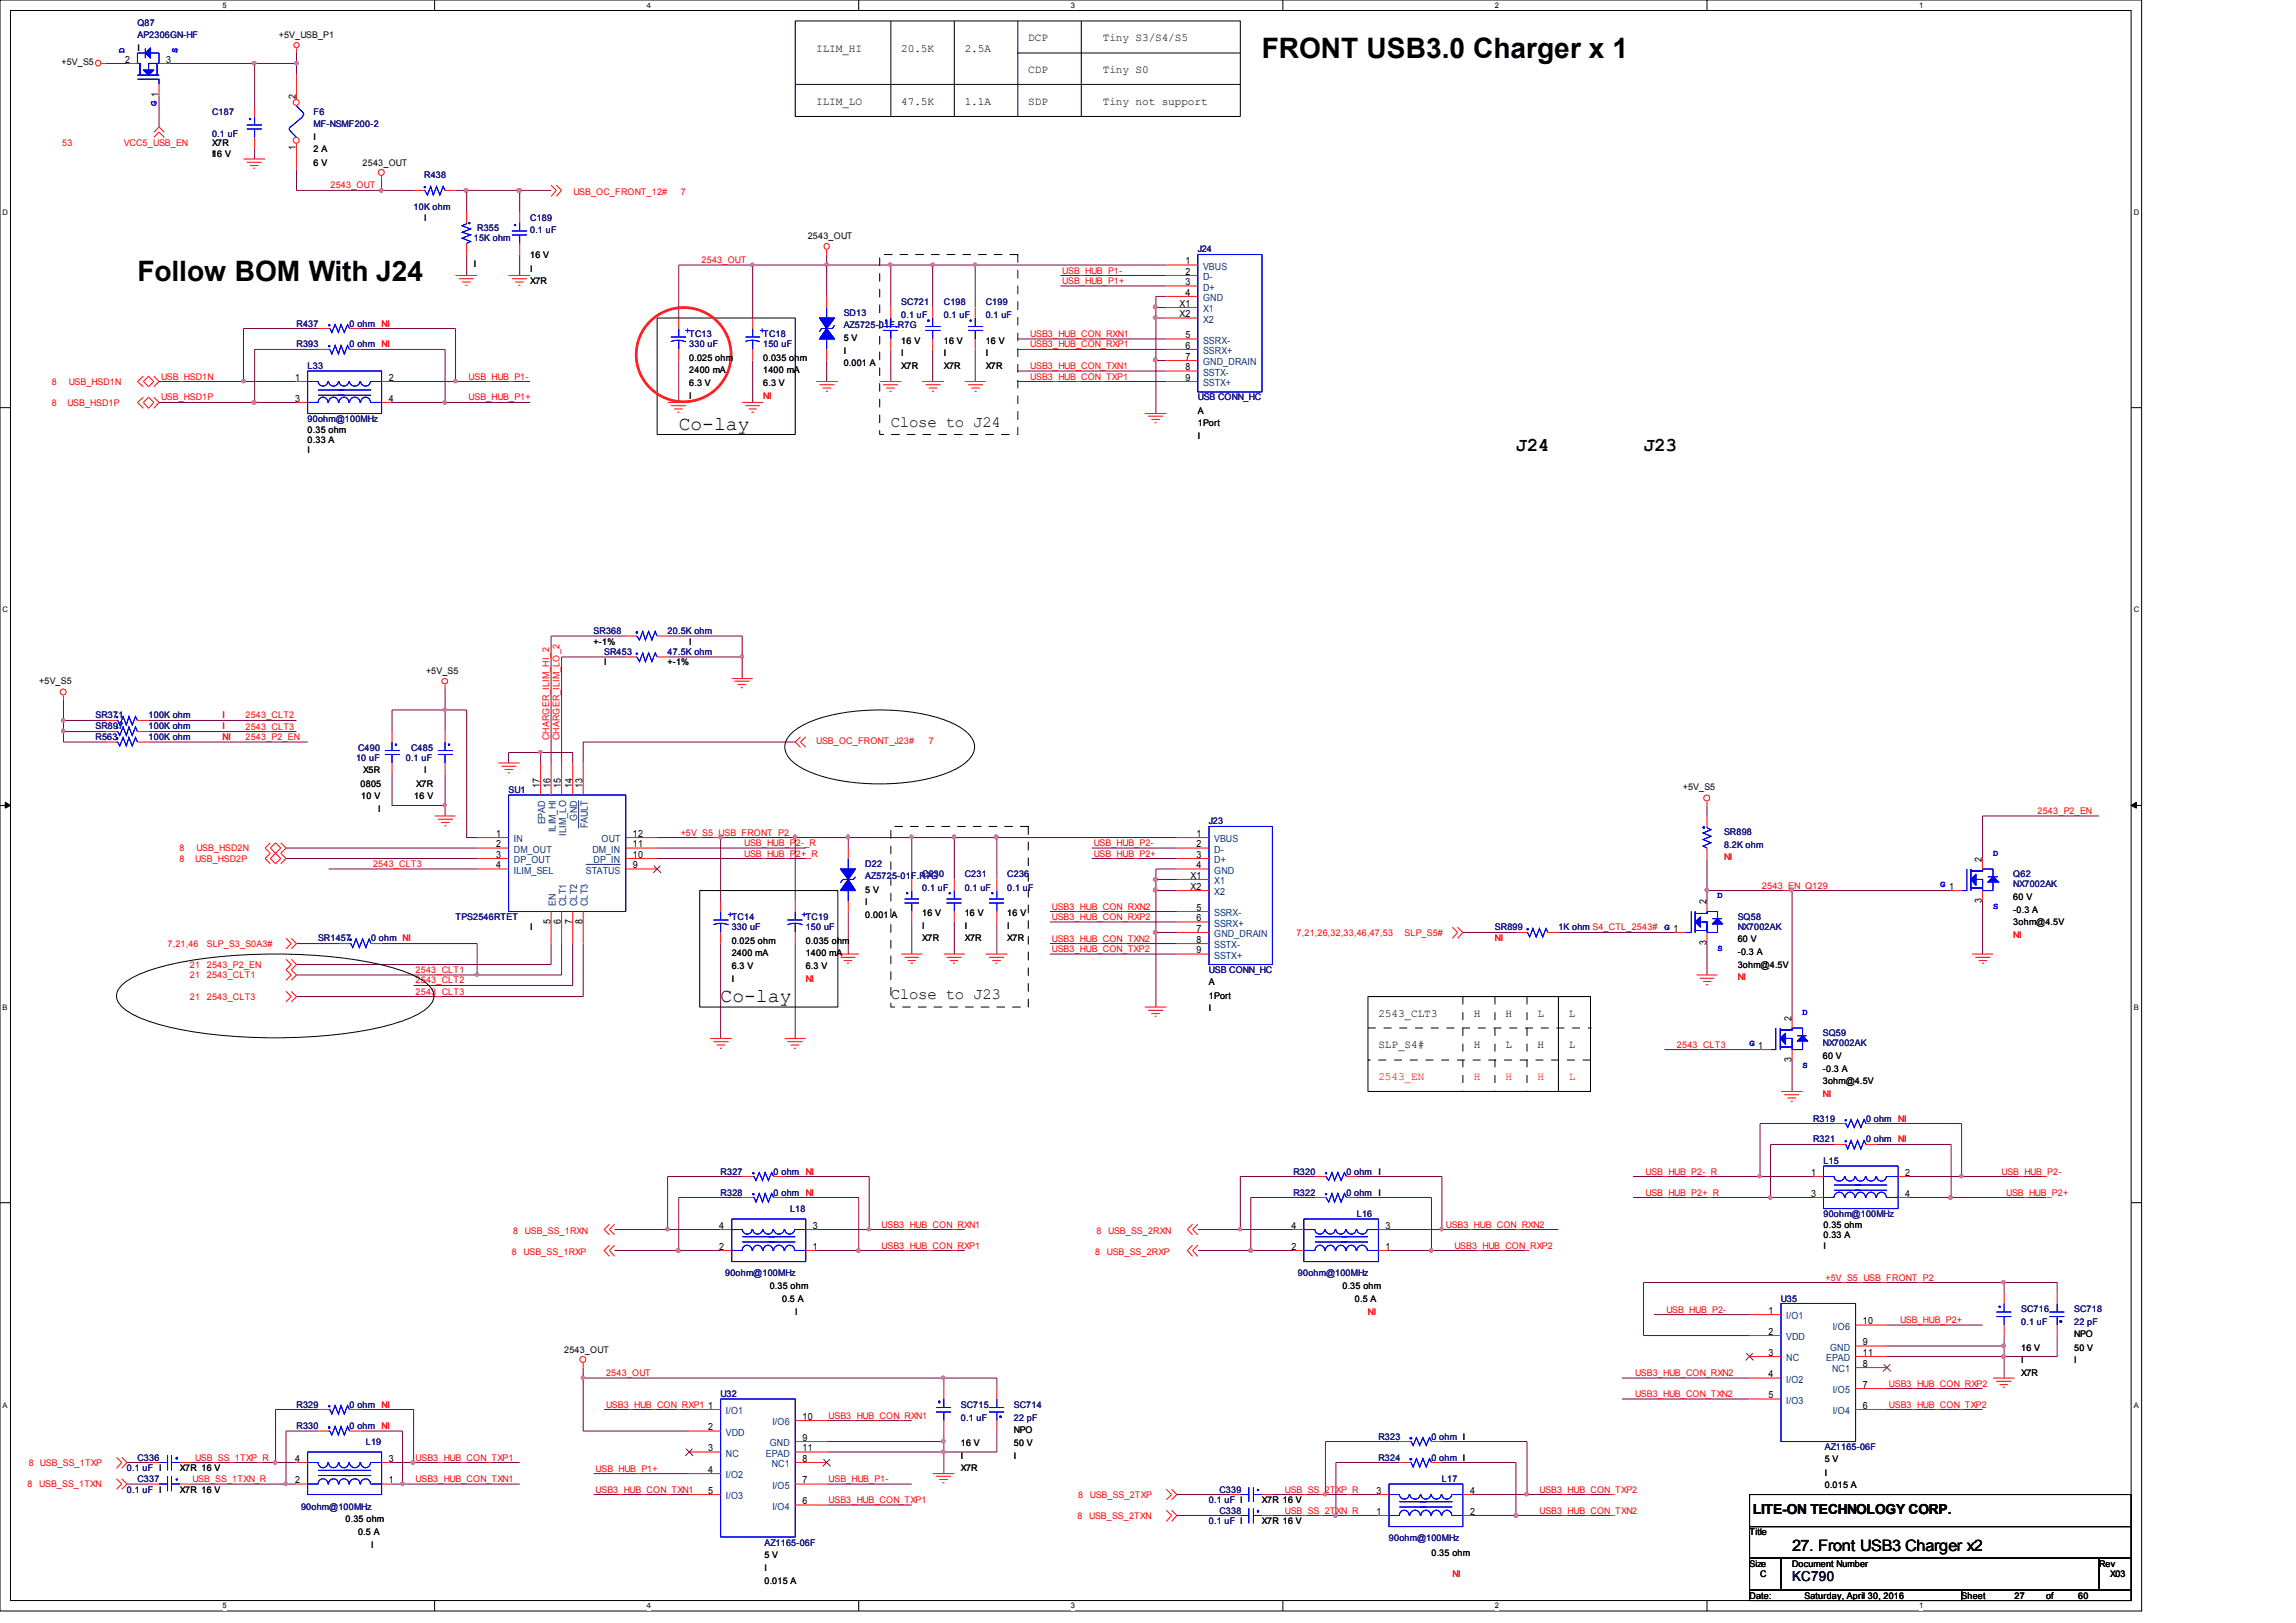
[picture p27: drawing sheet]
<svg xmlns="http://www.w3.org/2000/svg" width="297mm" height="210mm" viewBox="0 0 297 210" stroke-linecap="round" stroke-linejoin="round" font-family="sans-serif">
<defs><g id="words">
<g font-size="3.6">
<text x="163.2" y="7.5">FRONT USB3.0 Charger x 1</text>
<text x="17.8" y="36.3">Follow BOM With J24</text>
</g>
<g font-size="2.5">
<text x="87.8" y="55.6">Co-lay</text>
<text x="196.1" y="58.3">J24</text>
<text x="212.6" y="58.3">J23</text>
<text x="93.2" y="129.6">Co-lay</text>
</g>
<g font-size="2">
<text x="115.2" y="55.2">Close to J24</text>
<text x="115.2" y="129.2">Close to J23</text>
<text x="231.8" y="200.7">27. Front USB3 Charger x2</text>
</g>
<text font-size="1.8" x="226.7" y="195.9">LITE-ON TECHNOLOGY CORP.</text>
<text font-size="1.8" fill="#000040" x="231.8" y="204.6">KC790</text>
<g font-size="1.4">
<text x="133" y="5.3">DCP</text>
<text x="142.7" y="5.3">Tiny S3/S4/S5</text>
<text x="105.6" y="6.8">ILIM_HI</text>
<text x="116.6" y="6.8">20.5K</text>
<text x="124.8" y="6.8">2.5A</text>
<text x="133" y="9.5">CDP</text>
<text x="142.7" y="9.5">Tiny S0</text>
<text x="105.6" y="13.6">ILIM_LO</text>
<text x="116.6" y="13.6">47.5K</text>
<text x="124.8" y="13.6">1.1A</text>
<text x="133" y="13.6">SDP</text>
<text x="142.7" y="13.6">Tiny not support</text>
<text x="178.3" y="131.6">2543_CLT3</text>
<text x="190.7" y="131.6">H</text>
<text x="194.7" y="131.6">H</text>
<text x="198.9" y="131.6">L</text>
<text x="202.9" y="131.6">L</text>
<text x="178.3" y="135.6">SLP_S4#</text>
<text x="190.7" y="135.6">H</text>
<text x="194.7" y="135.6">L</text>
<text x="198.9" y="135.6">H</text>
<text x="202.9" y="135.6">L</text>
</g>
<g font-size="1.4" fill="#f00">
<text x="178.3" y="139.8">2543_EN</text>
<text x="190.7" y="139.8">H</text>
<text x="194.7" y="139.8">H</text>
<text x="198.9" y="139.8">H</text>
<text x="202.9" y="139.8">L</text>
</g>
<g font-size="1.3">
<text x="16.2" y="8.1">2</text>
<text x="21.5" y="8.1">3</text>
<text x="38.3" y="12.8" transform="rotate(-90 38.3 12.8)">2</text>
<text x="38.3" y="19.4" transform="rotate(-90 38.3 19.4)">1</text>
<text x="153.3" y="34.2">1</text>
<text x="153.3" y="35.6">2</text>
<text x="152.6" y="39.7">X1</text>
<text x="152.6" y="41.1">X2</text>
<text x="153.3" y="36.9">3</text>
<text x="153.3" y="38.3">4</text>
<text x="153.3" y="43.8">5</text>
<text x="153.3" y="45.1">6</text>
<text x="153.3" y="46.6">7</text>
<text x="153.3" y="47.9">8</text>
<text x="38.2" y="49.3">1</text>
<text x="38.2" y="52">3</text>
<text x="50.3" y="49.3">2</text>
<text x="50.3" y="52">4</text>
<text x="153.3" y="49.3">9</text>
<text x="69.8" y="101.9" transform="rotate(-90 69.8 101.9)">17</text>
<text x="71.2" y="101.9" transform="rotate(-90 71.2 101.9)">16</text>
<text x="72.6" y="101.9" transform="rotate(-90 72.6 101.9)">15</text>
<text x="74" y="101.9" transform="rotate(-90 74 101.9)">14</text>
<text x="75.4" y="101.9" transform="rotate(-90 75.4 101.9)">13</text>
<text x="64.2" y="108.3">1</text>
<text x="64.2" y="109.6">2</text>
<text x="64.2" y="111">3</text>
<text x="64.2" y="112.4">4</text>
<text x="81.9" y="109.6">11</text>
<text x="81.9" y="112.4">9</text>
<text x="81.9" y="111">10</text>
<text x="81.9" y="108.3">12</text>
<text x="154" y="113.7">X1</text>
<text x="154.8" y="108.3">1</text>
<text x="154.8" y="109.6">2</text>
<text x="154.8" y="111">3</text>
<text x="154.8" y="112.4">4</text>
<text x="256.4" y="111.5" transform="rotate(-90 256.4 111.5)">2</text>
<text x="71.2" y="119.5" transform="rotate(-90 71.2 119.5)">5</text>
<text x="72.6" y="119.5" transform="rotate(-90 72.6 119.5)">6</text>
<text x="74" y="119.5" transform="rotate(-90 74 119.5)">7</text>
<text x="75.4" y="119.5" transform="rotate(-90 75.4 119.5)">8</text>
<text x="154" y="115.1">X2</text>
<text x="154.8" y="117.9">5</text>
<text x="154.8" y="119.2">6</text>
<text x="220.7" y="117" transform="rotate(-90 220.7 117)">2</text>
<text x="252.1" y="115.1">1</text>
<text x="256.4" y="116.8" transform="rotate(-90 256.4 116.8)">3</text>
<text x="154.8" y="120.6">7</text>
<text x="154.8" y="122">8</text>
<text x="154.8" y="123.4">9</text>
<text x="220.7" y="122.3" transform="rotate(-90 220.7 122.3)">3</text>
<text x="227.4" y="135.7">1</text>
<text x="231.7" y="137.4" transform="rotate(-90 231.7 137.4)">3</text>
<text x="231.7" y="132.1" transform="rotate(-90 231.7 132.1)">2</text>
<text x="234.3" y="152.1">1</text>
<text x="234.3" y="154.9">3</text>
<text x="246.5" y="152.1">2</text>
<text x="246.5" y="154.9">4</text>
<text x="93" y="161.7">2</text>
<text x="93" y="159">4</text>
<text x="105.2" y="161.7">1</text>
<text x="105.2" y="159">3</text>
<text x="167" y="161.7">2</text>
<text x="167" y="159">4</text>
<text x="179.2" y="161.7">1</text>
<text x="179.2" y="159">3</text>
<text x="228.8" y="170">1</text>
<text x="228.8" y="172.7">2</text>
<text x="241" y="171.4">10</text>
<text x="228.8" y="175.4">3</text>
<text x="228.8" y="178.2">4</text>
<text x="241" y="174.1">9</text>
<text x="241" y="175.4">11</text>
<text x="241" y="179.6">7</text>
<text x="241" y="176.9">8</text>
<text x="91.6" y="182.3">1</text>
<text x="91.6" y="185.1">2</text>
<text x="103.8" y="183.7">10</text>
<text x="228.8" y="180.9">5</text>
<text x="241" y="182.3">6</text>
<text x="38.2" y="191.9">2</text>
<text x="38.2" y="189.1">4</text>
<text x="50.3" y="191.9">1</text>
<text x="50.3" y="189.1">3</text>
<text x="91.6" y="187.8">3</text>
<text x="91.6" y="190.6">4</text>
<text x="103.8" y="187.8">11</text>
<text x="103.8" y="186.4">9</text>
<text x="103.8" y="191.9">7</text>
<text x="103.8" y="189.1">8</text>
<text x="91.6" y="193.3">5</text>
<text x="103.8" y="194.6">6</text>
<text x="178.1" y="196">1</text>
<text x="178.1" y="193.3">3</text>
<text x="190.2" y="196">2</text>
<text x="190.2" y="193.3">4</text>
</g>
<g font-size="1.3" fill="#004080">
<text x="155.6" y="34.9">VBUS</text>
<text x="155.6" y="36.2">D-</text>
<text x="155.6" y="37.6">D+</text>
<text x="155.6" y="38.9">GND</text>
<text x="155.6" y="40.4">X1</text>
<text x="155.6" y="41.7">X2</text>
<text x="155.6" y="44.4">SSRX-</text>
<text x="155.6" y="45.8">SSRX+</text>
<text x="155.6" y="47.2">GND_DRAIN</text>
<text x="155.6" y="48.6">SSTX-</text>
<text x="155.6" y="50">SSTX+</text>
<text x="70.5" y="106.7" transform="rotate(-90 70.5 106.7)">EPAD</text>
<text x="71.9" y="107.7" transform="rotate(-90 71.9 107.7)">ILIM_HI</text>
<text x="74.7" y="106.2" transform="rotate(-90 74.7 106.2)">GND</text>
<text x="76" y="107.2" transform="rotate(-90 76 107.2)">FAULT</text>
<text x="66.5" y="109">IN</text>
<text x="66.5" y="110.3">DM_OUT</text>
<text x="66.5" y="111.7">DP_OUT</text>
<text x="66.5" y="113">ILIM_SEL</text>
<text x="73.2" y="108.1" transform="rotate(-90 73.2 108.1)">ILIM_LO</text>
<text x="75.8" y="113">STATUS</text>
<text x="76.6" y="110.3">DM_IN</text>
<text x="76.8" y="111.7">DP_IN</text>
<text x="77.8" y="109">OUT</text>
<text x="157.1" y="109">VBUS</text>
<text x="157.1" y="110.3">D-</text>
<text x="157.1" y="111.7">D+</text>
<text x="157.1" y="113">GND</text>
<text x="71.9" y="117.3" transform="rotate(-90 71.9 117.3)">EN</text>
<text x="73.2" y="117.3" transform="rotate(-90 73.2 117.3)">CLT1</text>
<text x="74.7" y="117.3" transform="rotate(-90 74.7 117.3)">CLT2</text>
<text x="76" y="117.3" transform="rotate(-90 76 117.3)">CLT3</text>
<text x="157.1" y="114.4">X1</text>
<text x="157.1" y="115.8">X2</text>
<text x="157.1" y="118.5">SSRX-</text>
<text x="157.1" y="119.9">SSRX+</text>
<text x="157.1" y="121.2">GND_DRAIN</text>
<text x="157.1" y="122.7">SSTX-</text>
<text x="157.1" y="124">SSTX+</text>
<text x="231.1" y="170.7">I/O1</text>
<text x="231.1" y="173.4">VDD</text>
<text x="237.1" y="172">I/O6</text>
<text x="231.1" y="176.1">NC</text>
<text x="231.1" y="178.9">I/O2</text>
<text x="236.2" y="176.1">EPAD</text>
<text x="236.7" y="174.8">GND</text>
<text x="237" y="177.5">NC1</text>
<text x="93.9" y="183">I/O1</text>
<text x="93.9" y="185.8">VDD</text>
<text x="99.9" y="184.4">I/O6</text>
<text x="231.1" y="181.6">I/O3</text>
<text x="237.1" y="183">I/O4</text>
<text x="237.1" y="180.3">I/O5</text>
<text x="93.9" y="188.5">NC</text>
<text x="93.9" y="191.3">I/O2</text>
<text x="99.1" y="188.5">EPAD</text>
<text x="99.6" y="187.1">GND</text>
<text x="99.8" y="189.8">NC1</text>
<text x="93.9" y="194">I/O3</text>
<text x="99.9" y="195.3">I/O4</text>
<text x="99.9" y="192.6">I/O5</text>
</g>
<g font-size="1.2" fill="#000080">
<text x="17.8" y="3.3">Q87</text>
<text x="17.8" y="4.9">AP2306GN-HF</text>
<text x="27.4" y="14.8">C187</text>
<text x="27.4" y="17.8">0.1 uF</text>
<text x="40.6" y="14.8">F6</text>
<text x="40.6" y="16.4">MF-NSMF200-2</text>
<text x="54.9" y="23">R438</text>
<text x="53.5" y="27.2">10K ohm</text>
<text x="61.7" y="29.9">R355</text>
<text x="68.6" y="28.5">C189</text>
<text x="61.3" y="31.2">15K ohm</text>
<text x="68.6" y="30.1">0.1 uF</text>
<text x="154.9" y="32.6">J24</text>
<text x="109.1" y="40.9">SD13</text>
<text x="116.6" y="39.5">SC721</text>
<text x="116.6" y="41.1">0.1 uF</text>
<text x="122.1" y="39.5">C198</text>
<text x="122.1" y="41.1">0.1 uF</text>
<text x="127.5" y="39.5">C199</text>
<text x="127.5" y="41.1">0.1 uF</text>
<text x="38.4" y="42.2">R437</text>
<text x="38.4" y="45">R393</text>
<text x="39.8" y="47.8">L33</text>
<text x="45.2" y="42.2">0 ohm NI</text>
<text x="45.2" y="45">0 ohm NI</text>
<text x="89.2" y="43.6">TC13</text>
<text x="89.2" y="45">330 uF</text>
<text x="98.7" y="43.6">TC18</text>
<text x="98.7" y="45">150 uF</text>
<text x="109.1" y="42.5">AZ5725-01F.R7G</text>
<text x="154.9" y="51.8">USB CONN_HC</text>
<text x="39.8" y="54.6">90ohm@100MHz</text>
<text x="76.8" y="82">SR368</text>
<text x="86.4" y="82">20.5K ohm</text>
<text x="78.1" y="84.8">SR453</text>
<text x="86.4" y="84.8">47.5K ohm</text>
<text x="12.4" y="93">SR371</text>
<text x="12.4" y="95.8">R563</text>
<text x="12.4" y="94.3">SR897</text>
<text x="19.2" y="95.8">100K ohm</text>
<text x="19.2" y="93">100K ohm</text>
<text x="19.2" y="94.3">100K ohm</text>
<text x="46.1" y="98.5">10 uF</text>
<text x="46.3" y="97.1">C490</text>
<text x="52.5" y="98.5">0.1 uF</text>
<text x="53.2" y="97.1">C485</text>
<text x="65.8" y="102.6">SU1</text>
<text x="156.4" y="106.7">J23</text>
<text x="111.9" y="112.2">D22</text>
<text x="111.9" y="113.8">AZ5725-01F.R7G</text>
<text x="119.3" y="113.5">C230</text>
<text x="124.8" y="113.5">C231</text>
<text x="130.3" y="113.5">C236</text>
<text x="223" y="108">SR898</text>
<text x="223" y="109.7">8.2K ohm</text>
<text x="260.4" y="113.5">Q62</text>
<text x="58.9" y="119">TPS2546RTET</text>
<text x="94.7" y="119">TC14</text>
<text x="104.2" y="119">TC19</text>
<text x="119.3" y="115.2">0.1 uF</text>
<text x="124.8" y="115.2">0.1 uF</text>
<text x="130.3" y="115.2">0.1 uF</text>
<text x="224.8" y="119">SQ58</text>
<text x="260.4" y="114.8">NX7002AK</text>
<text x="41.1" y="121.8">SR1457</text>
<text x="48" y="121.8">0 ohm NI</text>
<text x="94.7" y="120.4">330 uF</text>
<text x="104.2" y="120.4">150 uF</text>
<text x="156.4" y="125.9">USB CONN_HC</text>
<text x="193.4" y="120.4">SR899</text>
<text x="201.6" y="120.4">1K ohm S4_CTL_2543#</text>
<text x="224.8" y="120.3">NX7002AK</text>
<text x="235.8" y="134.1">SQ59</text>
<text x="235.8" y="135.4">NX7002AK</text>
<text x="234.5" y="145.1">R319</text>
<text x="234.5" y="147.8">R321</text>
<text x="241.4" y="145.1">0 ohm NI</text>
<text x="241.4" y="147.8">0 ohm NI</text>
<text x="93.2" y="154.7">R328</text>
<text x="93.2" y="152">R327</text>
<text x="100.1" y="154.7">0 ohm NI</text>
<text x="100.1" y="152">0 ohm NI</text>
<text x="167.3" y="152">R320</text>
<text x="167.3" y="154.7">R322</text>
<text x="174.2" y="152">0 ohm I</text>
<text x="174.2" y="154.7">0 ohm I</text>
<text x="235.9" y="150.6">L15</text>
<text x="102.2" y="156.8">L18</text>
<text x="175.5" y="157.5">L16</text>
<text x="235.9" y="157.5">90ohm@100MHz</text>
<text x="93.8" y="165.1">90ohm@100MHz</text>
<text x="167.9" y="165.1">90ohm@100MHz</text>
<text x="230.4" y="168.4">U35</text>
<text x="261.5" y="169.8">SC716</text>
<text x="261.5" y="171.5">0.1 uF</text>
<text x="268.3" y="169.8">SC718</text>
<text x="268.3" y="171.5">22 pF</text>
<text x="38.4" y="182.1">R329</text>
<text x="38.4" y="184.9">R330</text>
<text x="45.2" y="182.1">0 ohm NI</text>
<text x="45.2" y="184.9">0 ohm NI</text>
<text x="93.2" y="180.8">U32</text>
<text x="124.3" y="182.1">SC715</text>
<text x="124.3" y="183.8">0.1 uF</text>
<text x="131.1" y="182.1">SC714</text>
<text x="131.1" y="183.8">22 pF</text>
<text x="16.4" y="190.3">0.1 uF I</text>
<text x="17.8" y="189">C336</text>
<text x="17.8" y="191.8">C337</text>
<text x="47.3" y="186.9">L19</text>
<text x="178.3" y="186.3">R323</text>
<text x="178.3" y="189">R324</text>
<text x="185.2" y="186.3">0 ohm I</text>
<text x="185.2" y="189">0 ohm I</text>
<text x="186.5" y="191.8">L17</text>
<text x="236.1" y="187.6">AZ1165-06F</text>
<text x="16.4" y="193.1">0.1 uF I</text>
<text x="38.9" y="195.3">90ohm@100MHz</text>
<text x="156.4" y="197.2">0.1 uF I</text>
<text x="156.4" y="194.5">0.1 uF I</text>
<text x="157.7" y="195.8">C338</text>
<text x="157.7" y="193.1">C339</text>
<text x="98.9" y="200">AZ1165-06F</text>
<text x="179.7" y="199.4">90ohm@100MHz</text>
</g>
<g font-size="1.2">
<text x="36.1" y="4.9">+5V_USB_P1</text>
<text x="8" y="8.5">+5V_S5</text>
<text x="17.8" y="6.6">I</text>
<text x="27.4" y="20.3">16 V</text>
<text x="27.4" y="18.9">X7R</text>
<text x="27.4" y="20.3">I</text>
<text x="40.6" y="18.1">I</text>
<text x="40.6" y="19.7">2 A</text>
<text x="40.6" y="21.4">6 V</text>
<text x="46.9" y="21.4">2543_OUT</text>
<text x="54.9" y="28.5">I</text>
<text x="61.3" y="34.5">I</text>
<text x="68.6" y="33.4">16 V</text>
<text x="68.6" y="35.1">I</text>
<text x="104.5" y="31">2543_OUT</text>
<text x="68.6" y="36.7">X7R</text>
<text x="89.2" y="46.7">0.025 ohm</text>
<text x="98.7" y="46.7">0.035 ohm</text>
<text x="109.1" y="44.1">5 V</text>
<text x="109.1" y="45.8">I</text>
<text x="109.1" y="47.4">0.001 A</text>
<text x="116.6" y="44.4">16 V</text>
<text x="116.6" y="46.1">I</text>
<text x="116.6" y="47.8">X7R</text>
<text x="122.1" y="44.4">16 V</text>
<text x="122.1" y="46.1">I</text>
<text x="122.1" y="47.8">X7R</text>
<text x="127.5" y="44.4">16 V</text>
<text x="127.5" y="46.1">I</text>
<text x="127.5" y="47.8">X7R</text>
<text x="89.2" y="48.3">2400 mA</text>
<text x="89.2" y="50">6.3 V</text>
<text x="89.2" y="51.6">I</text>
<text x="98.7" y="48.3">1400 mA</text>
<text x="98.7" y="50">6.3 V</text>
<text x="154.9" y="53.5">A</text>
<text x="39.8" y="56">0.35 ohm</text>
<text x="39.8" y="57.3">0.33 A</text>
<text x="39.8" y="58.7">I</text>
<text x="154.9" y="55.1">1Port</text>
<text x="154.9" y="56.8">I</text>
<text x="76.8" y="83.4">+-1%</text>
<text x="89.2" y="83.4">I</text>
<text x="5.1" y="88.6">+5V_S5</text>
<text x="55.1" y="87.2">+5V_S5</text>
<text x="78.1" y="86.1">I</text>
<text x="86.4" y="86.1">+-1%</text>
<text x="46.7" y="101.8">0805</text>
<text x="47" y="100.1">X5R</text>
<text x="53.8" y="101.8">X7R</text>
<text x="54.9" y="100.1">I</text>
<text x="46.7" y="103.4">10 V</text>
<text x="48.9" y="105.1">I</text>
<text x="53.6" y="103.4">16 V</text>
<text x="217.7" y="102.3">+5V_S5</text>
<text x="111.9" y="115.5">5 V</text>
<text x="111.9" y="117.1">I</text>
<text x="111.9" y="118.8">0.001 A</text>
<text x="119.3" y="118.5">16 V</text>
<text x="124.8" y="118.5">16 V</text>
<text x="130.3" y="118.5">16 V</text>
<text x="260.4" y="116.4">60 V</text>
<text x="260.4" y="118.1">-0.3 A</text>
<text x="260.4" y="119.7">3ohm@4.5V</text>
<text x="68.6" y="120.4">I</text>
<text x="94.7" y="122.1">0.025 ohm</text>
<text x="94.7" y="123.7">2400 mA</text>
<text x="94.7" y="125.4">6.3 V</text>
<text x="104.2" y="122.1">0.035 ohm</text>
<text x="104.2" y="123.7">1400 mA</text>
<text x="104.2" y="125.4">6.3 V</text>
<text x="119.3" y="120.1">I</text>
<text x="119.3" y="121.8">X7R</text>
<text x="124.8" y="120.1">I</text>
<text x="124.8" y="121.8">X7R</text>
<text x="130.3" y="120.1">I</text>
<text x="130.3" y="121.8">X7R</text>
<text x="224.8" y="121.9">60 V</text>
<text x="224.8" y="123.5">-0.3 A</text>
<text x="224.8" y="125.2">3ohm@4.5V</text>
<text x="94.7" y="127">I</text>
<text x="156.4" y="127.5">A</text>
<text x="156.4" y="129.2">1Port</text>
<text x="156.4" y="130.8">I</text>
<text x="235.8" y="137">60 V</text>
<text x="235.8" y="138.7">-0.3 A</text>
<text x="235.8" y="140.3">3ohm@4.5V</text>
<text x="235.9" y="158.8">0.35 ohm</text>
<text x="235.9" y="160.2">0.33 A</text>
<text x="235.9" y="161.5">I</text>
<text x="99.6" y="166.8">0.35 ohm</text>
<text x="173.7" y="166.8">0.35 ohm</text>
<text x="101.2" y="168.4">0.5 A</text>
<text x="102.9" y="170.1">I</text>
<text x="175.3" y="168.4">0.5 A</text>
<text x="268.3" y="173.1">NPO</text>
<text x="73" y="175">2543_OUT</text>
<text x="261.5" y="174.8">16 V</text>
<text x="261.5" y="176.4">I</text>
<text x="261.5" y="178.1">X7R</text>
<text x="268.3" y="174.8">50 V</text>
<text x="268.3" y="176.4">I</text>
<text x="131.1" y="185.4">NPO</text>
<text x="23.3" y="190.3">X7R 16 V</text>
<text x="124.3" y="187.1">16 V</text>
<text x="124.3" y="188.7">I</text>
<text x="124.3" y="190.3">X7R</text>
<text x="131.1" y="187.1">50 V</text>
<text x="131.1" y="188.7">I</text>
<text x="236.1" y="189.2">5 V</text>
<text x="236.1" y="190.9">I</text>
<text x="23.3" y="193.1">X7R 16 V</text>
<text x="44.7" y="196.9">0.35 ohm</text>
<text x="163.2" y="197.2">X7R 16 V</text>
<text x="163.2" y="194.5">X7R 16 V</text>
<text x="236.1" y="192.5">0.015 A</text>
<text x="46.3" y="198.6">0.5 A</text>
<text x="48" y="200.2">I</text>
<text x="98.9" y="201.6">5 V</text>
<text x="98.9" y="203.3">I</text>
<text x="185.2" y="201.3">0.35 ohm</text>
<text x="226.3" y="198.6">Title</text>
<text x="226.3" y="202.7">Size</text>
<text x="231.8" y="202.7">Document Number</text>
<text x="271.5" y="202.7">Rev</text>
<text x="98.9" y="204.9">0.015 A</text>
<text x="226.3" y="206.8">Date:</text>
<text x="227.7" y="204">C</text>
<text x="233.4" y="206.8">Saturday, April 30, 2016</text>
<text x="253.7" y="206.8">Sheet</text>
<text x="260.6" y="206.8">27</text>
<text x="264.7" y="206.8">of</text>
<text x="268.8" y="206.8">60</text>
<text x="273" y="204">X03</text>
</g>
<g font-size="1.2" fill="#00f">
<text x="16.1" y="6.9" transform="rotate(-90 16.1 6.9)">D</text>
<text x="22.9" y="6.9" transform="rotate(-90 22.9 6.9)">S</text>
<text x="20.2" y="13.7" transform="rotate(-90 20.2 13.7)">G 1</text>
<text x="20.2" y="13.7" transform="rotate(-90 20.2 13.7)">G</text>
<text x="88.6" y="42.5" transform="rotate(90 88.6 42.5)">+</text>
<text x="98.2" y="42.5" transform="rotate(90 98.2 42.5)">+</text>
<text x="257.8" y="110.7">D</text>
<text x="94.1" y="117.9" transform="rotate(90 94.1 117.9)">+</text>
<text x="103.6" y="117.9" transform="rotate(90 103.6 117.9)">+</text>
<text x="222.2" y="116.2">D</text>
<text x="251" y="114.8">G</text>
<text x="257.8" y="117.6">S</text>
<text x="215.3" y="120.3">G 1</text>
<text x="215.3" y="120.3">G</text>
<text x="222.2" y="123.1">S</text>
<text x="233.2" y="131.3">D</text>
<text x="226.3" y="135.4">G</text>
<text x="233.2" y="138.2">S</text>
</g>
<g font-size="1.2" fill="#f00">
<text x="8" y="18.9">53</text>
<text x="16" y="18.9">VCC5_USB_EN</text>
<text x="42.8" y="24.4">2543_OUT</text>
<text x="74.2" y="25.2">USB_OC_FRONT_12#</text>
<text x="88.1" y="25.2">7</text>
<text x="90.8" y="34">2543_OUT</text>
<text x="137.4" y="35.4">USB_HUB_P1-</text>
<text x="137.4" y="36.7">USB_HUB_P1+</text>
<text x="133.3" y="45">USB3_HUB_CON_RXP1</text>
<text x="133.3" y="47.8">USB3_HUB_CON_TXN1</text>
<text x="133.3" y="43.6">USB3_HUB_CON_RXN1</text>
<text x="6.7" y="49.8">8</text>
<text x="6.7" y="52.5">8</text>
<text x="8.7" y="52.5">USB_HSD1P</text>
<text x="8.9" y="49.8">USB_HSD1N</text>
<text x="20.8" y="51.8">USB_HSD1P</text>
<text x="20.8" y="49.1">USB_HSD1N</text>
<text x="60.6" y="49.1">USB_HUB_P1-</text>
<text x="60.6" y="51.8">USB_HUB_P1+</text>
<text x="98.7" y="51.6">NI</text>
<text x="133.3" y="49.1">USB3_HUB_CON_TXP1</text>
<text x="28.8" y="93">I</text>
<text x="28.8" y="95.8">NI</text>
<text x="28.8" y="94.3">I</text>
<text x="31.7" y="93">2543_CLT2</text>
<text x="31.7" y="94.4">2543_CLT3</text>
<text x="31.7" y="95.8">2543_P2_EN</text>
<text x="71" y="95.8" transform="rotate(-90 71 95.8)">CHARGER_ILIM_HI_2</text>
<text x="72.4" y="95.8" transform="rotate(-90 72.4 95.8)">CHARGER_ILIM_LO_2</text>
<text x="105.6" y="96.3">USB_OC_FRONT_J23#</text>
<text x="120.1" y="96.3">7</text>
<text x="263.6" y="105.3">2543_P2_EN</text>
<text x="23.2" y="110.2">8</text>
<text x="23.2" y="111.5">8</text>
<text x="25.2" y="111.5">USB_HSD2P</text>
<text x="25.4" y="110.2">USB_HSD2N</text>
<text x="48.3" y="112.2">2543_CLT3</text>
<text x="88.1" y="108.1">+5V_S5_USB_FRONT_P2</text>
<text x="96.3" y="110.8">USB_HUB_P2+_R</text>
<text x="96.3" y="109.5">USB_HUB_P2-_R</text>
<text x="141.5" y="110.8">USB_HUB_P2+</text>
<text x="141.5" y="109.5">USB_HUB_P2-</text>
<text x="223" y="111.3">NI</text>
<text x="136.1" y="117.7">USB3_HUB_CON_RXN2</text>
<text x="136.1" y="119">USB3_HUB_CON_RXP2</text>
<text x="227.9" y="115">2543_EN_Q129</text>
<text x="21.7" y="122.5">7,21,46</text>
<text x="24.6" y="125.2">21</text>
<text x="26.8" y="122.5">SLP_S3_S0A3#</text>
<text x="26.8" y="125.2">2543_P2_EN</text>
<text x="53.8" y="125.9">2543_CLT1</text>
<text x="136.1" y="123.2">USB3_HUB_CON_TXP2</text>
<text x="136.1" y="121.8">USB3_HUB_CON_TXN2</text>
<text x="167.7" y="121.1">7,21,26,32,33,46,47,53</text>
<text x="181.7" y="121.1">SLP_S5#</text>
<text x="193.4" y="121.8">NI</text>
<text x="260.4" y="121.4">NI</text>
<text x="24.6" y="126.6">21</text>
<text x="24.6" y="129.4">21</text>
<text x="26.8" y="126.6">2543_CLT1</text>
<text x="26.8" y="129.4">2543_CLT3</text>
<text x="53.8" y="128.7">2543_CLT3</text>
<text x="53.8" y="127.3">2543_CLT2</text>
<text x="104.2" y="127">NI</text>
<text x="224.8" y="126.8">NI</text>
<text x="216.9" y="135.6">2543_CLT3</text>
<text x="235.8" y="142">NI</text>
<text x="212.9" y="154.7">USB_HUB_P2+_R</text>
<text x="212.9" y="152">USB_HUB_P2-_R</text>
<text x="258.9" y="152">USB_HUB_P2-</text>
<text x="259.5" y="154.7">USB_HUB_P2+</text>
<text x="66.4" y="159.7">8</text>
<text x="67.9" y="159.7">USB_SS_1RXN</text>
<text x="114" y="158.8">USB3_HUB_CON_RXN1</text>
<text x="114" y="161.5">USB3_HUB_CON_RXP1</text>
<text x="141.8" y="159.7">8</text>
<text x="143.3" y="159.7">USB_SS_2RXN</text>
<text x="187" y="158.8">USB3_HUB_CON_RXN2</text>
<text x="188.1" y="161.5">USB3_HUB_CON_RXP2</text>
<text x="66.2" y="162.4">8</text>
<text x="67.7" y="162.4">USB_SS_1RXP</text>
<text x="141.6" y="162.4">8</text>
<text x="143.2" y="162.4">USB_SS_2RXP</text>
<text x="236.1" y="165.7">+5V_S5_USB_FRONT_P2</text>
<text x="177" y="170.1">NI</text>
<text x="215.6" y="169.8">USB_HUB_P2-</text>
<text x="245.8" y="171.2">USB_HUB_P2+</text>
<text x="78.4" y="178.1">2543_OUT</text>
<text x="211.5" y="178.1">USB3_HUB_CON_RXN2</text>
<text x="244.3" y="179.4">USB3_HUB_CON_RXP2</text>
<text x="78.4" y="182.1">USB3_HUB_CON_RXP1</text>
<text x="107.2" y="183.6">USB3_HUB_CON_RXN1</text>
<text x="211.5" y="180.8">USB3_HUB_CON_TXN2</text>
<text x="244.3" y="182.1">USB3_HUB_CON_TXP2</text>
<text x="3.7" y="189.7">8 USB_SS_1TXP</text>
<text x="24.9" y="191.8">USB_SS_1TXN_R</text>
<text x="25.2" y="189">USB_SS_1TXP_R</text>
<text x="53.8" y="189">USB3_HUB_CON_TXP1</text>
<text x="53.8" y="191.8">USB3_HUB_CON_TXN1</text>
<text x="77" y="190.4">USB_HUB_P1+</text>
<text x="107.2" y="191.8">USB_HUB_P1-</text>
<text x="3.6" y="192.4">8</text>
<text x="5.1" y="192.4">USB_SS_1TXN</text>
<text x="77" y="193.1">USB3_HUB_CON_TXN1</text>
<text x="107.2" y="194.5">USB3_HUB_CON_TXP1</text>
<text x="139.4" y="196.5">8</text>
<text x="139.4" y="193.8">8</text>
<text x="140.9" y="196.5">USB_SS_2TXN</text>
<text x="141" y="193.8">USB_SS_2TXP</text>
<text x="166.2" y="193.1">USB_SS_2TXP_R</text>
<text x="166.2" y="195.8">USB_SS_2TXN_R</text>
<text x="199.1" y="193.1">USB3_HUB_CON_TXP2</text>
<text x="199.1" y="195.8">USB3_HUB_CON_TXN2</text>
<text x="187.9" y="204">NI</text>
</g>
<g font-size="1">
<text x="28.8" y="1">5</text>
<text x="83.7" y="1">4</text>
<text x="138.5" y="1">3</text>
<text x="193.4" y="1">2</text>
<text x="248.2" y="1">1</text>
<text x=".3" y="27.9">D</text>
<text x="276" y="27.9">D</text>
<text x=".3" y="79.2">C</text>
<text x="276" y="79.2">C</text>
<text x=".3" y="130.7">B</text>
<text x="276" y="130.7">B</text>
<text x=".3" y="182.1">A</text>
<text x="276" y="182.1">A</text>
<text x="28.8" y="208.1">5</text>
<text x="83.7" y="208.1">4</text>
<text x="138.5" y="208.1">3</text>
<text x="193.4" y="208.1">2</text>
<text x="248.2" y="208.1">1</text>
</g>
</g></defs>
<path d="M0 0h277v208.4h-277zM1.4 1.4h274.3v205.7h-274.3z" fill="none" stroke="#000" stroke-width=".13"/>
<g fill="#fff">
<path d="M28.8 .2h.5v1.1h-.5z" fill-rule="evenodd"/>
<path d="M28.8 207.3h.5v1.1h-.5z" fill-rule="evenodd"/>
</g>
<path d="M56.2 0v1.4M56.2 207.1v1.3" fill="none" stroke="#000" stroke-width=".13"/>
<g fill="#fff">
<path d="M83.7 .2h.5v1.1h-.5z" fill-rule="evenodd"/>
<path d="M83.7 207.3h.5v1.1h-.5z" fill-rule="evenodd"/>
</g>
<path d="M111.1 0v1.4M111.1 207.1v1.3" fill="none" stroke="#000" stroke-width=".13"/>
<g fill="#fff">
<path d="M138.5 .2h.5v1.1h-.5z" fill-rule="evenodd"/>
<path d="M138.5 207.3h.5v1.1h-.5z" fill-rule="evenodd"/>
</g>
<path d="M165.9 0v1.4M165.9 207.1v1.3" fill="none" stroke="#000" stroke-width=".13"/>
<g fill="#fff">
<path d="M193.4 .2h.5v1.1h-.5z" fill-rule="evenodd"/>
<path d="M193.4 207.3h.5v1.1h-.5z" fill-rule="evenodd"/>
</g>
<path d="M220.8 0v1.4M220.8 207.1v1.3" fill="none" stroke="#000" stroke-width=".13"/>
<g fill="#fff">
<path d="M248.2 .2h.6v1.1h-.6z" fill-rule="evenodd"/>
<path d="M248.2 207.3h.6v1.1h-.6z" fill-rule="evenodd"/>
<path d="M.3 27h.6v1.1h-.6z" fill-rule="evenodd"/>
<path d="M276 27h.6v1.1h-.6z" fill-rule="evenodd"/>
<path d="M.3 78.4h.6v1.1h-.6z" fill-rule="evenodd"/>
<path d="M276 78.4h.6v1.1h-.6z" fill-rule="evenodd"/>
</g>
<path d="M0 52.7h1.4M275.7 52.7h1.3" fill="none" stroke="#000" stroke-width=".13"/>
<g fill="#fff">
<path d="M.3 129.9h.6v1.1h-.6z" fill-rule="evenodd"/>
<path d="M276 129.9h.6v1.1h-.6z" fill-rule="evenodd"/>
</g>
<path d="M0 104.2h1.4M275.7 104.2h1.3" fill="none" stroke="#000" stroke-width=".13"/>
<path d="M.7 103.8l.7 .4-.7 .4zM275.7 104.2l.7-.4v.8z" fill="#000" stroke="#000" stroke-width=".13"/>
<g fill="#fff">
<path d="M.3 181.3h.6v1.1h-.6z" fill-rule="evenodd"/>
<path d="M276 181.3h.6v1.1h-.6z" fill-rule="evenodd"/>
</g>
<g fill="none" stroke="#000" stroke-width=".13">
<path d="M102.9 2.7h57.5v12.4h-57.5zM102.9 10.9h57.5M115.2 2.7v12.4M123.4 2.7v12.4M131.7 2.7v12.4M131.7 6.9h28.7M139.9 2.7v12.4M85 41.1h17.9v15.1h-17.9zM102.5 94.8a13.3 13.3 0 0 1 6.5-2.6 28.1 28.1 0 0 1 13.5 1.1 6.9 6.9 0 0 1 3.1 2.1 2.19 2.19 0 0 1-.5 3.1 13.3 13.3 0 0 1-6.5 2.6 28.1 28.1 0 0 1-13.5-1.1 6.9 6.9 0 0 1-3.1-2.1 2.19 2.19 0 0 1 .5-3.1zM90.5 115.2h17.9v15.1h-17.9zM15.5 127.7a8.2 8.2 0 0 1 3.5-2 49.5 49.5 0 0 1 14.4-2.2 61.6 61.6 0 0 1 17.4 1.7 11 11 0 0 1 4.9 2.5 1.66 1.66 0 0 1 0 2.3 8.2 8.2 0 0 1-3.5 2.1 49.5 49.5 0 0 1-14.4 2.1 61.6 61.6 0 0 1-17.4-1.7 11 11 0 0 1-4.9-2.5 1.66 1.66 0 0 1 0-2.3zM177 128.9h28.7v12.3h-28.7z"/>
<path d="M201.6 128.9v12.3M0 155.6h1.4M275.7 155.6h1.3M226.3 193.4h49.4v4.1h-49.4zM226.3 197.5h49.4v4.1h-49.4zM226.3 201.6h4.1v4.1h-4.1zM226.3 205.7h27.4v1.4h-27.4zM230.4 201.6h41.1v4.1h-41.1zM253.7 205.7h22v1.4h-22zM271.5 201.6h4.2v4.1h-4.2z"/>
</g>
<g fill="none" stroke="#800040" stroke-width=".13">
<path d="M13.7 8.2h2.7M20.6 12.4v4M21.9 8.2h11M32.9 8.2v5.5M32.9 19.2v1.4M32.9 8.2h5.5M38.4 6.9v1.3M38.4 8.2v1.4M38.4 21.9v2.7h11M49.4 24.6h4.1M49.4 23.3v1.3M58.9 24.6h1.5"/>
<path d="M60.4 32.9v2.7M60.4 24.6v2.8M60.4 24.6h6.8M67.2 32.9v2.7M67.2 24.6v2.8M67.2 24.6h4.1M97.4 34.3h9.5M106.9 34.3v4.1M106.9 32.9v1.4M106.9 34.3h8.3M115.2 34.3h5.4M115.2 34.3v5.5"/>
<path d="M120.6 34.3v5.5M120.7 34.3h5.5M126.2 34.3h24.7M126.2 34.3v5.5M137.2 35.6h13.7M137.2 37h13.7M149.5 39.8h1.4M149.5 39.8v1.3M150.9 38.4h-1.4v1.4M20.6 52.1h12.3M20.6 49.4h10.9M31.5 49.4h6.9"/>
<path d="M32.9 52.1h5.5M41.1 42.5h-9.6v6.9M41.1 45.2h-8.2v6.9M46.7 42.5h12.2v6.9M46.7 45.2h10.9v6.9M50.7 49.4h8.2M50.7 52.1h6.9M57.6 52.1h11M58.9 49.4h9.7M87.8 41.1v-6.8h9.6v6.8M87.8 46.7v5.4M97.4 46.7v5.4"/>
<path d="M106.9 46.7v2.7M115.2 45.2v4.2M120.6 45.2v4.2M126.2 45.2v4.2M131.7 45.2h19.2M131.7 48h19.2M131.7 49.4h19.2M131.7 43.9h19.2M149.5 41.1h1.4M149.5 46.7h1.4M149.5 46.7v6.8M149.5 41.1v5.6"/>
<path d="M8.2 93.2h5.5M8.2 94.7h5.5M8.2 94.7v1.3h5.5M8.2 90.5v2.7M8.2 93.2v1.5M19.2 93.2h19.2M19.2 94.7h19.2M19.2 96h20.6M57.6 91.9h2.8v16.5h1.3M57.6 91.9h-6.9v2.8M57.6 91.9v2.8M57.6 89.2v2.7"/>
<path d="M69.9 97.4h4.2v1.3M69.9 97.4v1.3M69.9 97.4h-4.1v1.3M80.9 85h-8.3v13.7M80.9 82.3h-9.6v16.4M86.4 85h9.6M86.4 82.3h9.6v2.7M96 85v2.8M102.9 96h-27.5v2.7M37 111.1h24.7M37 109.7h24.7M42.5 112.4h19.2"/>
<path d="M50.7 100.1v4.1h6.9M57.6 104.2v1.4M57.6 100.1v4.1M85 108.4h8.2v8.2M85 111.1h19.2M85 109.7h19.2M93.2 108.4h9.7v8.2M102.9 108.4h6.8M109.7 108.4h8.2M109.7 108.4v1.3M109.7 117.9v5.5M117.9 119.3v4.1"/>
<path d="M117.9 108.4v5.4M117.9 108.4h5.5M123.4 108.4h5.5M123.4 119.3v4.1M123.4 108.4v5.4M128.9 108.4h23.3M128.9 108.4v5.4M128.9 119.3v4.1M135.8 117.9h16.4M135.8 119.3h16.4M141.2 111.1h11M141.2 109.7h11"/>
<path d="M152.2 112.4h-2.7v1.4M152.2 113.8h-2.7v1.4M152.2 115.2h-2.7v5.5M220.8 111.1v4.1M220.8 104.2v1.4M220.8 115.2v1.4M220.8 115.2h11M231.8 115.2v16.5M231.8 115.2h20.6M256.5 116.6v6.8M271.5 105.6h-15v5.5M38.4 122.1h5.5"/>
<path d="M38.4 126.2h23.3M49.4 122.1h12.3v4.1M71.3 122.1v2.7h-32.9M72.6 122.1v4.1h-10.9M74.1 122.1v5.4h-20.6M75.4 122.1v6.8h-37M93.2 122.1v12.3M102.9 122.1v12.3M135.8 123.4h16.4M135.8 122.1h16.4M152.2 120.6h-2.7v9.7M189.2 120.6h6.9"/>
<path d="M201.6 120.6h15.1M215.3 135.8h12.4M220.8 122.1v4.1M231.8 137.2v4M79.5 159.1h6.9M86.4 159.1h6.8M96 152.2h-9.6v6.9M96 154.9h-8.2v6.9M101.5 152.2h10.9v6.9M101.5 154.9h9.6v6.9M105.6 159.1h6.8M112.4 159.1h12.4"/>
<path d="M154.9 159.1h5.5M160.4 159.1h6.9M170.1 154.9h-8.3v6.9M170.1 152.2h-9.7v6.9M175.5 152.2h11v6.9M175.5 154.9h9.7v6.9M179.7 159.1h6.8M186.5 159.1h15.1M211.2 152.2h16.5M211.2 154.9h17.8M227.7 152.2h6.8M229 154.9h5.5"/>
<path d="M237.2 145.4h-9.5v6.8M237.2 148.1h-8.2v6.8M242.7 148.1h9.7v6.8M242.7 145.4h11v6.8M246.9 154.9h5.5M246.9 152.2h6.8M252.4 154.9h12.3M253.7 152.2h11M75.4 178.3h46.7M75.4 178.3v6.9h13.8M75.4 177v1.3M79.5 161.8h8.3"/>
<path d="M87.8 161.8h5.4M105.6 161.8h5.5M111.1 161.8h13.7M122.1 178.3v1.4M122.1 178.3h6.8v1.4M154.9 161.8h6.9M161.8 161.8h5.5M179.7 161.8h5.5M185.2 161.8h12.3M209.8 178.3h16.5M214 170.1h12.3M244.1 174.2h15.1"/>
<path d="M244.1 171.4h12.4M244.1 179.7h12.4M259.2 165.9h-46.6v6.9h13.7M259.2 165.9v1.4M259.2 174.2v4.1M259.2 172.8v1.4M259.2 165.9h6.9v1.4M266.1 172.8v2.7h-22M16.4 189.2h2.8M16.4 192h2.8M24.6 192h12.4M24.6 189.2h11"/>
<path d="M35.6 189.2h2.8M37 192h1.4M41.1 182.4h-5.5v6.8M41.1 185.2h-4.1v6.8M46.7 182.4h6.8v6.8M46.7 185.2h5.4v6.8M50.7 189.2h2.8M50.7 192h1.4M52.1 192h15.1M53.5 189.2h13.7M76.8 190.7h12.4M76.8 193.4h12.4"/>
<path d="M78.1 182.4h11.1M106.9 186.5h15.2M106.9 192h11M106.9 183.8h11M106.9 194.7h11M122.1 186.5v4.2M122.1 185.2v1.3M128.9 185.2v2.7h-22M152.2 193.4h6.9M152.2 196.1h6.9M164.6 196.1h8.2M164.6 193.4h6.8"/>
<path d="M171.5 193.4h6.8M172.8 196.1h5.5M181 189.2h-8.2v6.9M181 186.5h-9.6v6.9M186.5 189.2h9.6v6.9M186.5 186.5h11v6.9M190.7 193.4h6.8M190.7 196.1h5.4M196.1 196.1h12.3M197.5 193.4h10.9M209.8 181h16.5M244.1 182.4h12.4"/>
</g>
<g fill="#f0f" stroke="#f0f" stroke-width=".13">
<path d="M259 165.8h.3l.1 .1-.1 .2h-.3l-.1-.2z" fill-rule="evenodd"/>
<path d="M259 174h.3l.1 .1-.1 .2h-.3l-.1-.2z" fill-rule="evenodd"/>
<path d="M197.3 193.2h.3l.1 .1-.1 .2h-.3l-.1-.2z" fill-rule="evenodd"/>
<path d="M120.5 34.1h.3l.1 .1-.1 .2h-.3l-.1-.2z" fill-rule="evenodd"/>
<path d="M149.3 41h.3l.1 .1-.1 .2h-.3l-.1-.2z" fill-rule="evenodd"/>
<path d="M86.2 158.9h.3l.1 .1-.1 .2h-.3l-.1-.2z" fill-rule="evenodd"/>
<path d="M51.9 191.8h.4v.2v.1h-.4l-.1-.1z" fill-rule="evenodd"/>
<path d="M121.8 178.1h.4l.1 .2-.1 .1h-.4v-.1z" fill-rule="evenodd"/>
<path d="M121.8 187.7h.4l.1 .1-.1 .2h-.4v-.2z" fill-rule="evenodd"/>
<path d="M121.8 186.3h.4l.1 .2-.1 .1h-.4v-.1z" fill-rule="evenodd"/>
<path d="M106.8 34.1h.3l.1 .1-.1 .2h-.3l-.1-.2z" fill-rule="evenodd"/>
<path d="M115 34.1h.3l.1 .1-.1 .2h-.3l-.1-.2z" fill-rule="evenodd"/>
<path d="M31.3 49.2h.4v.1v.2h-.4l-.1-.2z" fill-rule="evenodd"/>
<path d="M58.7 49.2h.4l.1 .1-.1 .2h-.4v-.2z" fill-rule="evenodd"/>
<path d="M32.7 8h.3l.1 .2-.1 .1h-.3l-.1-.1z" fill-rule="evenodd"/>
<path d="M38.2 8h.3l.1 .2-.1 .1h-.3l-.1-.1z" fill-rule="evenodd"/>
<circle cx="102.8" cy="108.3" r=".24"/>
<circle cx="259.2" cy="175.5" r=".25"/>
<circle cx="229" cy="154.9" r=".24"/>
<circle cx="227.6" cy="152.2" r=".21"/>
<circle cx="252.3" cy="154.9" r=".25"/>
<circle cx="160.4" cy="159" r=".21"/>
<circle cx="161.8" cy="161.8" r=".25"/>
<circle cx="186.5" cy="159" r=".21"/>
<circle cx="185.1" cy="161.8" r=".24"/>
<circle cx="253.7" cy="152.2" r=".21"/>
<circle cx="196.1" cy="196.1" r=".25"/>
<circle cx="128.9" cy="108.3" r=".25"/>
<circle cx="57.5" cy="104.2" r=".21"/>
<circle cx="96" cy="85" r=".21"/>
<circle cx="57.5" cy="91.8" r=".21"/>
<circle cx="69.9" cy="97.3" r=".21"/>
<circle cx="149.4" cy="113.8" r=".25"/>
<circle cx="149.4" cy="46.6" r=".25"/>
<circle cx="112.4" cy="159" r=".21"/>
<circle cx="37" cy="192" r=".21"/>
<circle cx="111" cy="161.8" r=".24"/>
<circle cx="87.7" cy="161.8" r=".25"/>
<circle cx="53.4" cy="189.2" r=".25"/>
<circle cx="35.6" cy="189.2" r=".24"/>
<circle cx="220.7" cy="115.1" r=".24"/>
<circle cx="75.4" cy="178.3" r=".21"/>
<circle cx="149.4" cy="39.7" r=".25"/>
<circle cx="126.1" cy="34.2" r=".21"/>
<circle cx="97.3" cy="34.2" r=".21"/>
<circle cx="149.4" cy="115.1" r=".25"/>
<circle cx="109.7" cy="108.3" r=".24"/>
<circle cx="117.9" cy="108.3" r=".24"/>
<circle cx="123.4" cy="108.3" r=".24"/>
<circle cx="149.4" cy="120.6" r=".25"/>
<circle cx="171.4" cy="193.3" r=".21"/>
<circle cx="172.7" cy="196.1" r=".24"/>
<circle cx="231.7" cy="115.1" r=".25"/>
<circle cx="93.2" cy="108.3" r=".25"/>
<circle cx="61.7" cy="126.1" r=".21"/>
<circle cx="8.1" cy="94.6" r=".24"/>
<circle cx="8.1" cy="93.2" r=".24"/>
<circle cx="57.5" cy="52.1" r=".24"/>
<circle cx="32.9" cy="52.1" r=".25"/>
<circle cx="67.1" cy="24.6" r=".25"/>
<circle cx="60.3" cy="24.6" r=".25"/>
<circle cx="49.3" cy="24.6" r=".24"/>
</g>
<g fill="none" stroke="#f00" stroke-width=".13">
<path d="M13.1 8.2h.6M19.9 17.1l.7-.7 .7 .7M19.9 17.8l.7-.7 .7 .7M38.4 6.3v.6M31.5 20.6h2.8M31.9 21h2M32.3 21.4h1.1M32.8 21.8h.2M49.4 22.8v.5M58.9 35.6h2.8M59.4 36.1h1.9M59.8 36.5h1.1"/>
<path d="M60.2 36.9h.3M65.8 35.6h2.8M66.2 36.1h2M66.6 36.5h1.1M67.1 36.9h.2M71.3 24l.7 .6-.7 .8M72 24l.6 .6-.6 .8M106.9 32.3v.6M18.5 52.1l.7-.7 .7 .7-.7 .7zM18.5 49.4l.7-.7 .7 .7-.7 .6zM18.5 51.4l-.7 .7 .7 .7M18.5 48.7l-.7 .7 .7 .6"/>
<path d="M19.9 51.4l.7 .7-.7 .7M19.9 48.7l.7 .7-.7 .6M86.4 52.1h2.8M86.8 52.5h1.9M87.2 52.9h1.1M87.6 53.3h.3M96 52.1h2.7M96.4 52.5h1.9M96.9 52.9h1M97.2 53.3h.3M105.6 49.4h2.8M106 49.8h2"/>
<path d="M106.4 50.2h1.1M106.8 50.6h.3M113.8 49.4h2.8M114.2 49.8h2M114.6 50.2h1.1M115.1 50.6h.2M119.3 49.4h2.8M119.7 49.8h2M120.1 50.2h1.1M120.6 50.6h.2M124.8 49.4h2.7M125.2 49.8h2"/>
<path d="M125.6 50.2h1.1M126.1 50.6h.2M148.1 53.5h2.8M148.5 53.8h2M148.9 54.3h1.1M149.4 54.7h.2M8.2 90v.5M57.6 88.6v.6M64.4 98.7h2.8M64.9 99.1h1.9M65.3 99.6h1.1M65.7 100h.3"/>
<path d="M94.7 87.8h2.7M95 88.1h1.9M95.4 88.6h1.1M95.8 89h.3M103.5 95.3l-.6 .7 .6 .7M104.2 95.3l-.7 .7 .7 .7M35 109.1l-.7 .6 .7 .7-.7 .7 .7 .7M35 111.1l.6-.7 .7 .7-.7 .7zM35.6 109.1l.7 .6-.7 .7-.6-.7zM36.3 109.1l.7 .6-.7 .7 .7 .7-.7 .7M56.2 105.6h2.7M56.6 106h2"/>
<path d="M57.1 106.4h1.1M57.5 106.8h.2M187.9 120l.7 .6-.7 .8M188.6 120l.6 .6-.6 .8M220.8 103.7v.5M37 121.4l.7 .7-.7 .7M37 124.1l.7 .7-.7 .7 .7 .7-.7 .6M37 128.3l.7 .6-.7 .7M37.7 121.4l.7 .7-.7 .7M37.7 124.1l.7 .7-.7 .7 .7 .7-.7 .6M37.7 128.3l.7 .6-.7 .7M91.9 134.4h2.8"/>
<path d="M92.3 134.8h1.9M92.7 135.2h1.1M93.1 135.6h.3M101.5 134.4h2.7M101.9 134.8h1.9M102.3 135.2h1.1M102.7 135.6h.3M108.4 123.4h2.7M108.7 123.9h2M109.1 124.3h1.1M109.6 124.6h.2M116.6 123.4h2.7"/>
<path d="M117 123.9h1.9M117.4 124.3h1M117.8 124.6h.3M122.1 123.4h2.7M122.4 123.9h2M122.9 124.3h1.1M123.3 124.6h.2M127.5 123.4h2.8M127.9 123.9h2M128.4 124.3h1.1M128.8 124.6h.2M148.1 130.3h2.8"/>
<path d="M148.5 130.7h2M148.9 131.1h1.1M149.4 131.5h.2M219.5 126.2h2.7M219.9 126.6h1.8M220.3 127h1M220.6 127.4h.4M255.1 123.4h2.7M255.5 123.9h2M255.9 124.3h1.1M256.4 124.6h.2M78.8 158.4l-.7 .7 .7 .7"/>
<path d="M79.5 158.4l-.7 .7 .7 .7M154.3 158.4l-.7 .7 .7 .7M154.9 158.4l-.6 .7 .6 .7M230.4 141.2h2.8M230.8 141.6h1.9M231.2 142.1h1.1M231.6 142.5h.3M75.4 176.4v.6M78.8 161.1l-.7 .7 .7 .8M79.5 161.1l-.7 .7 .7 .8M154.3 161.1l-.7 .7 .7 .8M154.9 161.1l-.6 .7 .6 .8"/>
<path d="M257.8 178.3h2.8M258.2 178.7h2M258.7 179.2h1.1M259.1 179.5h.2M15.1 188.6l.6 .6-.6 .8M15.1 191.3l.6 .7-.6 .7M15.7 188.6l.7 .6-.7 .8M15.7 191.3l.7 .7-.7 .7M120.7 190.7h2.7M121.1 191h1.9M121.5 191.4h1.1M121.9 191.9h.3"/>
<path d="M150.9 192.7l.7 .7-.7 .7M150.9 195.4l.7 .7-.7 .8M151.6 192.7l.6 .7-.6 .7M151.6 195.4l.6 .7-.6 .8"/>
<circle cx="12.7" cy="8.2" r=".36"/>
<circle cx="38.4" cy="5.8" r=".34"/>
<circle cx="49.3" cy="22.3" r=".38"/>
<circle cx="106.9" cy="31.9" r=".36"/>
<circle cx="8.2" cy="89.5" r=".38"/>
<circle cx="57.6" cy="88.1" r=".36"/>
<circle cx="220.8" cy="103.3" r=".38"/>
<circle cx="75.4" cy="175.9" r=".38"/>
</g>
<path d="M113.8 32.9h17.9v23.3h-17.9zM115.2 106.9h17.8v23.4h-17.8z" fill="none" stroke="#000" stroke-width=".13" stroke-dasharray="1 1 1 1 1 1 1 1"/>
<path d="M177 133h28.7M189.2 128.9v12.3M193.4 128.9v12.3M197.5 128.9v12.3M205.7 137.2h-28.7" fill="none" stroke="#000" stroke-width=".13" stroke-dasharray="1 1 1 1 1 1 1 1" stroke-linecap="butt"/>
<circle cx="88.5" cy="45.9" r="6.1" fill="none" stroke="#f00" stroke-width=".34"/>
<path d="M37.6 16.4l-.2 .3 .2 .3M37.6 17l.8 .8M38.4 13.7l.8 .9M39.2 14.6l.1 .2-.2 .2M39.2 15.1l-1.6 1.3" fill="none" stroke="#00f" stroke-width=".13"/>
<circle cx="38.3" cy="18.2" r=".38" fill="#fff" stroke="#f00" stroke-width=".13"/>
<path d="M38.4 18.6v3.3" fill="none" stroke="#f00" stroke-width=".13"/>
<circle cx="38.3" cy="13.3" r=".38" fill="#fff" stroke="#f00" stroke-width=".13"/>
<g fill="none" stroke="#f00" stroke-width=".13">
<path d="M16.4 8.2h1.4M20.6 10.9v1.5M20.6 8.2h1.3M32.9 13.7v1.4M32.9 17.8v1.4M38.4 9.6v3.3M53.5 24.6h1.4M57.6 24.6h1.3M60.4 27.4v1.4M60.4 31.5v1.4M67.2 27.4v1.4M67.2 31.5v1.4"/>
<path d="M106.9 38.4v1.4M115.2 39.8v1.3M120.6 39.8v1.3M126.2 39.8v1.3M150.9 34.3h4M150.9 35.6h4M150.9 37h4M150.9 38.4h4M150.9 39.8h4M38.4 49.4h1.4M38.4 52.1h1.4M41.1 45.2h1.4"/>
<path d="M41.1 42.5h1.4M45.2 45.2h1.5M45.2 42.5h1.5M49.4 49.4h1.3M49.4 52.1h1.3M87.8 41.1v1.4M87.8 45.2v1.5M97.4 41.1v1.4M97.4 45.2v1.5M106.9 45.2v1.5M115.2 43.9v1.3M120.6 43.9v1.3"/>
<path d="M126.2 43.9v1.3M150.9 41.1h4M150.9 43.9h4M150.9 45.2h4M150.9 46.7h4M150.9 48h4M150.9 49.4h4M13.7 93.2h1.4M13.7 96h1.4M13.7 94.7h1.4M17.8 93.2h1.4M17.8 96h1.4"/>
<path d="M17.8 94.7h1.4M50.7 94.7v1.3M50.7 98.7v1.4M57.6 94.7v1.3M57.6 98.7v1.4M69.9 98.7v4.2M71.3 98.7v4.2M72.6 98.7v4.2M74.1 98.7v4.2M75.4 98.7v4.2M80.9 82.3h1.4M80.9 85h1.4"/>
<path d="M85 82.3h1.4M85 85h1.4M61.7 108.4h4.1M61.7 109.7h4.1M61.7 111.1h4.1M61.7 112.4h4.1M71.3 117.9v4.2M72.6 117.9v4.2M74.1 117.9v4.2M75.4 117.9v4.2M80.9 108.4h4.1M80.9 109.7h4.1"/>
<path d="M80.9 111.1h4.1M80.9 112.4h4.1M93.2 116.6v1.3M102.9 116.6v1.3M109.7 109.7v1.4M109.7 116.6v1.3M117.9 113.8v1.4M117.9 117.9v1.4M123.4 113.8v1.4M123.4 117.9v1.4M128.9 113.8v1.4M128.9 117.9v1.4"/>
<path d="M152.2 115.2h4.2M152.2 108.4h4.2M152.2 109.7h4.2M152.2 111.1h4.2M152.2 112.4h4.2M152.2 113.8h4.2M152.2 117.9h4.2M152.2 119.3h4.2M220.8 105.6v1.3M220.8 109.7v1.4M220.8 116.6v1.3M252.4 115.2h1.3"/>
<path d="M256.5 111.1v1.3M256.5 115.2v1.4M43.9 122.1h1.3M48 122.1h1.4M93.2 120.6v1.5M102.9 120.6v1.5M152.2 120.6h4.2M152.2 122.1h4.2M152.2 123.4h4.2M196.1 120.6h1.4M200.2 120.6h1.4M216.7 120.6h1.4"/>
<path d="M220.8 120.6v1.5M227.7 135.8h1.3M231.8 131.7v1.3M231.8 135.8v1.4M93.2 159.1h1.5M96 154.9h1.4M96 152.2h1.4M100.1 154.9h1.4M100.1 152.2h1.4M104.2 159.1h1.4M167.3 159.1h1.4M170.1 154.9h1.3"/>
<path d="M170.1 152.2h1.3M174.2 154.9h1.3M174.2 152.2h1.3M178.3 159.1h1.4M234.5 154.9h1.4M234.5 152.2h1.4M237.2 145.4h1.5M237.2 148.1h1.5M241.4 145.4h1.3M241.4 148.1h1.3M245.5 154.9h1.4M245.5 152.2h1.4"/>
<path d="M93.2 161.8h1.5M104.2 161.8h1.4M122.1 179.7v1.3M128.9 179.7v1.3M167.3 161.8h1.4M178.3 161.8h1.4M226.3 170.1h4.1M226.3 172.8h4.1M226.3 175.5h4.1M226.3 178.3h4.1M240 175.5h4.1M240 179.7h4.1"/>
<path d="M240 177h4.1M240 174.2h4.1M240 171.4h4.1M259.2 167.3v1.4M259.2 171.4v1.4M266.1 167.3v1.4M266.1 171.4v1.4M19.2 189.2h1.4M19.2 192h1.4M23.3 189.2h1.3M23.3 192h1.3M38.4 189.2h1.4"/>
<path d="M38.4 192h1.4M41.1 182.4h1.4M41.1 185.2h1.4M45.2 182.4h1.5M45.2 185.2h1.5M49.4 189.2h1.3M49.4 192h1.3M89.2 193.4h4M89.2 182.4h4M89.2 185.2h4M89.2 187.9h4M89.2 190.7h4"/>
<path d="M102.9 189.2h4M102.9 186.5h4M102.9 192h4M102.9 187.9h4M102.9 194.7h4M102.9 183.8h4M122.1 183.8v1.4M128.9 183.8v1.4M159.1 196.1h1.3M159.1 193.4h1.3M163.2 196.1h1.4M163.2 193.4h1.4"/>
<path d="M178.3 196.1h1.4M178.3 193.4h1.4M181 189.2h1.4M181 186.5h1.4M185.2 189.2h1.3M185.2 186.5h1.3M189.2 196.1h1.5M189.2 193.4h1.5M226.3 181h4.1M240 182.4h4.1"/>
</g>
<g fill="none" stroke="#00f" stroke-width=".13">
<path d="M17.8 10.2h2.8v.7M17.8 9.7h2.8M17.8 8.2h.3v1.4M17.8 8.2h.3v1.5M17.8 8.2v-1.3h2.8v1.3M18.8 6.3v1.2M20.3 8.4v1.2M20.3 8.2v1.5M20.6 8.2h-1.4v.5M20.6 8.2h-1.4v.9M31.9 16.2h2M31.9 16.7h2"/>
<path d="M32.9 16.7v1.1M32.9 15.1v1.1M54.9 24.6l.4 .6 .4-1.1 .3 1.1 .5-1.1 .4 1.1 .4-1.1 .3 .5M60.4 28.8v.2l-.6 .2 1.1 .4-1.1 .5 1.1 .3-1.1 .4 1.1 .4-.5 .3M66.2 30.4h2M66.2 29.9h2M67.2 30.4v1.1M67.2 28.8v1.1M106.9 39.8v1.3M154.9 32.9h8.3v17.8h-8.3zM39.8 48h9.6v5.5h-9.6zM39.8 52.1h1.3a.64 .64 0 0 1 .7-.7 .64 .64 0 0 1 .6 .7"/>
<path d="M41.1 50.5h3.4M41.1 51.1h3.4M42.4 49.4a.64 .64 0 0 1-.6 .6 .64 .64 0 0 1-.7-.6h-1.3M42.5 52.1a.64 .64 0 0 1 .6-.7 .64 .64 0 0 1 .7 .7M42.5 42.5h.2l.2 .5 .4-1 .5 1 .3-1 .4 1 .5-1 .2 .5M42.5 45.2h.2l.2 .6 .4-1.1 .5 1.1 .3-1.1 .4 1.1 .5-1.1 .2 .5M43.8 50.5h4.2M43.8 51.1h4.2M43.8 49.4a.64 .64 0 0 1-.7 .6 .64 .64 0 0 1-.6-.6M43.9 52.1a.64 .64 0 0 1 .6-.7 .64 .64 0 0 1 .6 .7M45.1 49.4a.64 .64 0 0 1-.6 .6 .64 .64 0 0 1-.6-.6M45.2 52.1a.68 .68 0 0 1 .7-.7 .68 .68 0 0 1 .7 .7"/>
<path d="M46.6 49.4a.68 .68 0 0 1-.7 .6 .68 .68 0 0 1-.7-.6M46.7 52.1a.64 .64 0 0 1 .6-.7 .64 .64 0 0 1 .6 .7M47.9 49.4a.64 .64 0 0 1-.6 .6 .64 .64 0 0 1-.6-.6M48 52.1h1.4M48 49.4h1.4M86.8 43.6h1.9M86.8 44.2a2.56 2.56 0 0 1 1.9 0M87.8 42.5v1.1M87.8 44v1.2M96.4 43.6h1.9M96.5 44.2l.9-.2 .9 .2M97.4 42.5v1.1"/>
<path d="M97.4 44v1.2M106.9 42.5v2.7M107.9 42.1l-.2 .4h-1.4l-.3 .4M114.2 42.2h2M114.2 42.8h2M115.2 42.8v1.1M115.2 41.1v1.1M119.7 42.8h2M119.7 42.2h2M120.6 42.8v1.1M120.6 41.1v1.1M125.2 42.8h2"/>
<path d="M125.2 42.2h2M126.2 42.8v1.1M126.2 41.1v1.1M15.1 93.2h.1l.3 .6 .4-1.1 .4 1.1 .4-1.1 .4 1.1 .4-1.1 .3 .5M15.1 96h.1l.3 .5 .4-1.1 .4 1.1 .4-1.1 .4 1.1 .4-1.1 .3 .6M15.1 94.7h.1l.3 .5 .4-1.1 .4 1.1 .4-1.1 .4 1.1 .4-1.1 .3 .6M49.8 97.1h1.9M49.8 97.6h1.9M50.7 97.6v1.1M50.7 96v1.1M56.6 97.1h2M56.6 97.6h2"/>
<path d="M57.6 97.6v1.1M57.6 96v1.1M82.3 82.3h.1l.3 .5 .4-1.1 .4 1.1 .4-1.1 .4 1.1 .5-1.1 .2 .6M82.3 85h.1l.3 .6 .4-1.1 .4 1.1 .4-1.1 .4 1.1 .5-1.1 .2 .5M65.8 102.9h15.1v15h-15.1zM92.3 119h1.9M92.3 119.6l.9-.1 1 .2M93.2 117.9v1.1M93.2 119.5v1.2M101.9 119h1.9M101.9 119.6l.9-.1 1 .1M102.9 117.9v1.1"/>
<path d="M102.9 119.5v1.2M109.7 111.1v1.3M109.7 113.8v2.8M110.7 113.5l-.3 .3h-1.3l-.4 .4M117 116.3h1.9M117 116.8h1.9M117.9 116.8v1.1M117.9 115.2v1.1M122.4 116.3h2M122.4 116.8h2M123.4 116.8v1.1M123.4 115.2v1.1"/>
<path d="M127.9 116.3h2M127.9 116.8h2M128.9 116.8v1.1M128.9 115.2v1.1M156.4 106.9h8.2v17.9h-8.2zM218.8 117.9v2.7h-.7M219.3 117.9v2.8M220 119.3h.8v1.4M220.3 119.3h.5v1.4M220.8 117.9v.3h-1.3M220.8 117.9v.3h-1.5M220.8 117.9h1.4v2.8l-1.4-.1"/>
<path d="M220.8 106.9v.2l.5 .3-1 .4 1 .4-1 .4 1 .5-1 .4 .5 .2M221.5 118.9h1.3M254.4 112.4v2.8h-.7M254.9 112.4v2.8M254.9 114.9h1.6M255.1 114.9h1.3M255.6 113.8h.9v1.4M255.9 113.8h.6v1.4M256.5 112.4v.3h-1.4M256.5 112.4v.3h-1.6M256.5 112.4h1.3v2.8h-1.3M257.1 113.5h1.3"/>
<path d="M45.2 122.1h.2l.2 .5 .5-1.1 .4 1.1 .4-1.1 .4 1.1 .5-1.1 .2 .6M197.5 120.6h.1l.3 .6 .4-1.1 .4 1.1 .4-1.1 .5 1.1 .4-1.1 .2 .5M219.3 120.4h1.5M219.5 120.4h1.1M229.7 133v2.8h-.7M230.3 133v2.8M230.3 135.5h1.5M230.4 135.5h1.2M231 134.4h.8v1.4M231.2 134.4h.6v1.4M231.8 133v.3h-1.4M231.8 133v.3h-1.5"/>
<path d="M231.8 133h1.4v2.8h-1.4M232.5 134h1.2M94.7 157.7h9.5v5.5h-9.5zM97.3 159.1a.64 .64 0 0 1-.7 .6 .64 .64 0 0 1-.6-.6h-1.3M97.4 154.9h.1l.3 .6 .4-1.1 .4 1.1 .4-1.1 .4 1.1 .4-1.1 .3 .5M97.4 152.2h.1l.3 .5 .4-1 .4 1 .4-1 .4 1 .4-1 .3 .5M98.6 159.1a.64 .64 0 0 1-.6 .6 .64 .64 0 0 1-.6-.6M100 159.1a.64 .64 0 0 1-.6 .6 .64 .64 0 0 1-.7-.6M101.4 159.1a.68 .68 0 0 1-.6 .6 .68 .68 0 0 1-.7-.6M102.8 159.1a.64 .64 0 0 1-.6 .6 .64 .64 0 0 1-.7-.6M102.9 159.1h1.3M168.7 157.7h9.6v5.5h-9.6z"/>
<path d="M171.4 159.1a.64 .64 0 0 1-.7 .6 .64 .64 0 0 1-.6-.6h-1.4M171.4 152.2h.1l.4 .5 .4-1 .3 1 .5-1 .4 1 .4-1 .3 .5M171.4 154.9h.1l.4 .6 .4-1.1 .3 1.1 .5-1.1 .4 1.1 .4-1.1 .3 .5M172.7 159.1a.64 .64 0 0 1-.6 .6 .64 .64 0 0 1-.7-.6M174.1 159.1a.64 .64 0 0 1-.7 .6 .64 .64 0 0 1-.6-.6M175.4 159.1a.64 .64 0 0 1-.6 .6 .64 .64 0 0 1-.6-.6M176.9 159.1a.68 .68 0 0 1-.7 .6 .68 .68 0 0 1-.7-.6M177 159.1h1.3M235.9 154.9h1.3a.68 .68 0 0 1 .7-.6 .68 .68 0 0 1 .7 .6M235.9 150.9h9.6v5.5h-9.6zM237.2 153.3h3.5M237.2 154h3.5"/>
<path d="M238.6 152.2a.68 .68 0 0 1-.7 .6 .68 .68 0 0 1-.7-.6h-1.3M238.7 145.4h.1l.2 .5 .4-1 .5 1 .4-1 .4 1 .4-1 .3 .5M238.7 148.1h.1l.2 .6 .4-1.1 .5 1.1 .4-1.1 .4 1.1 .4-1.1 .3 .5M239.9 153.3h4.2M239.9 154h4.2M239.9 154.9a.64 .64 0 0 0-.6-.6 .64 .64 0 0 0-.6 .6M239.9 152.2a.64 .64 0 0 1-.6 .6 .64 .64 0 0 1-.6-.6M241.3 154.9a.64 .64 0 0 0-.6-.6 .64 .64 0 0 0-.7 .6M241.3 152.2a.64 .64 0 0 1-.6 .6 .64 .64 0 0 1-.7-.6M241.4 154.9a.64 .64 0 0 1 .6-.6 .64 .64 0 0 1 .7 .6M242.7 152.2a.64 .64 0 0 1-.7 .6 .64 .64 0 0 1-.6-.6M244 154.9a.64 .64 0 0 0-.6-.6 .64 .64 0 0 0-.7 .6"/>
<path d="M244 152.2a.64 .64 0 0 1-.6 .6 .64 .64 0 0 1-.7-.6M244.1 154.9h1.4M244.1 152.2h1.4M94.7 161.8h1.3a.64 .64 0 0 1 .6-.7 .64 .64 0 0 1 .7 .7M96 160.7h4.2M96 160h4.2M97.4 161.8a.64 .64 0 0 1 .6-.7 .64 .64 0 0 1 .6 .7M98.7 161.8a.64 .64 0 0 1 .7-.7 .64 .64 0 0 1 .6 .7M99.4 160.7h3.5M99.4 160h3.5M100.1 161.8a.68 .68 0 0 1 .7-.7 .68 .68 0 0 1 .6 .7M101.5 161.8a.64 .64 0 0 1 .7-.7 .64 .64 0 0 1 .6 .7"/>
<path d="M102.9 161.8h1.3M168.7 161.8h1.4a.64 .64 0 0 1 .6-.7 .64 .64 0 0 1 .7 .7M170.1 160.7h4.2M170.1 160h4.2M171.5 161.8a.64 .64 0 0 1 .6-.7 .64 .64 0 0 1 .6 .7M172.8 161.8a.64 .64 0 0 1 .6-.7 .64 .64 0 0 1 .7 .7M173.5 160.7h3.5M173.5 160h3.5M174.2 161.8a.64 .64 0 0 1 .6-.7 .64 .64 0 0 1 .6 .7M175.5 161.8a.68 .68 0 0 1 .7-.7 .68 .68 0 0 1 .7 .7M177 161.8h1.3M230.4 168.7h9.6v17.8h-9.6z"/>
<path d="M258.2 170.3h2M258.2 169.8h2M259.2 170.3v1.1M259.2 168.7v1.1M265.1 170.3h1.9M265.1 169.8h1.9M266.1 168.7v1.1M266.1 170.3v1.1M20.6 189.2h1.1M20.6 192h1.1M21.7 188.3v1.9M21.7 191v2"/>
<path d="M22.2 188.3v1.9M22.2 189.2h1.1M22.2 191v2M22.2 192h1.1M39.8 187.9h9.6v5.5h-9.6zM41.1 190.9h4.3M41.1 190.2h4.3M42.4 192a.64 .64 0 0 0-.6-.7 .64 .64 0 0 0-.7 .7h-1.3M42.4 189.2a.64 .64 0 0 1-.6 .7 .64 .64 0 0 1-.7-.7h-1.3M42.5 189.2a.64 .64 0 0 0 .6 .7 .64 .64 0 0 0 .7-.7M42.5 182.4h.2l.2 .6 .4-1.1 .5 1.1 .3-1.1 .4 1.1 .5-1.1 .2 .5M42.5 185.2h.2l.2 .5 .4-1.1 .5 1.1 .3-1.1 .4 1.1 .5-1.1 .2 .6"/>
<path d="M43.8 192a.64 .64 0 0 0-.7-.7 .64 .64 0 0 0-.6 .7M44.5 190.9h3.5M44.5 190.2h3.5M45.1 192a.64 .64 0 0 0-.6-.7 .64 .64 0 0 0-.6 .7M45.1 189.2a.64 .64 0 0 1-.6 .7 .64 .64 0 0 1-.6-.7M46.6 189.2a.68 .68 0 0 1-.7 .7 .68 .68 0 0 1-.7-.7M46.6 192a.68 .68 0 0 0-.7-.7 .68 .68 0 0 0-.7 .7M47.9 192a.64 .64 0 0 0-.6-.7 .64 .64 0 0 0-.6 .7M47.9 189.2a.64 .64 0 0 1-.6 .7 .64 .64 0 0 1-.6-.7M48 192h1.4M48 189.2h1.4M93.2 181h9.7v17.9h-9.7z"/>
<path d="M121.1 182.1h1.9M121.1 182.7h1.9M122.1 182.7v1.1M122.1 181v1.1M127.9 182.1h2M127.9 182.7h2M128.9 181v1.1M128.9 182.7v1.1M160.4 196.1h1.1M160.4 193.4h1.1M161.5 195.2v1.9M161.5 192.4v1.9"/>
<path d="M162.1 195.2v1.9M162.1 196.1h1.1M162.1 192.4v1.9M162.1 193.4h1.1M179.7 196.1h1.3a.64 .64 0 0 1 .7-.7 .64 .64 0 0 1 .6 .7M179.7 192h9.5v5.5h-9.5zM181 195h3.5M181 194.3h3.5M182.3 193.4a.64 .64 0 0 1-.6 .6 .64 .64 0 0 1-.7-.6h-1.3M182.4 186.5h.1l.3 .5 .4-1 .4 1 .5-1 .4 1 .4-1 .3 .5M182.4 189.2h.1l.3 .6 .4-1.1 .4 1.1 .5-1.1 .4 1.1 .4-1.1 .3 .5M183.6 195h4.3"/>
<path d="M183.6 194.3h4.3M183.7 196.1a.68 .68 0 0 0-.7-.7 .68 .68 0 0 0-.6 .7M183.7 193.4a.68 .68 0 0 1-.6 .6 .68 .68 0 0 1-.7-.6M185.1 193.4a.64 .64 0 0 1-.7 .6 .64 .64 0 0 1-.6-.6M185.1 196.1a.64 .64 0 0 0-.7-.7 .64 .64 0 0 0-.6 .7M186.4 193.4a.64 .64 0 0 1-.6 .6 .64 .64 0 0 1-.6-.6M186.4 196.1a.64 .64 0 0 0-.6-.7 .64 .64 0 0 0-.6 .7M187.8 193.4a.64 .64 0 0 1-.6 .6 .64 .64 0 0 1-.7-.6M187.8 196.1a.64 .64 0 0 0-.6-.7 .64 .64 0 0 0-.7 .7M187.9 193.4h1.3M187.9 196.1h1.3"/>
</g>
<g fill="#00f" stroke="#00f" stroke-width=".13">
<path d="M230.3 134.4l.7-.7v1.4z"/>
<path d="M233.2 134l.6 .7h-1.3z"/>
<path d="M254.9 113.8l.7-.7v1.5z"/>
<path d="M257.8 113.5l.8 .6h-1.5z"/>
<path d="M18.5 9.1h1.4l-.7 .6z"/>
<path d="M18.8 6.9l.7-.7v1.3z"/>
<path d="M219.3 119.3l.7-.7v1.4z"/>
<path d="M222.2 118.9l.6 .6h-1.3z"/>
<path d="M121.4 181.3h.2l-.1 .2z" fill-rule="evenodd"/>
<path d="M121.4 181.3h.2l-.1 .2z" fill-rule="evenodd"/>
<path d="M22.8 188.6h.1v.2z" fill-rule="evenodd"/>
<path d="M22.8 188.6h.1v.2z" fill-rule="evenodd"/>
<path d="M182.4 186l.2 .1-.1 .1z" fill-rule="evenodd"/>
<path d="M182.4 186l.2 .1-.1 .1z" fill-rule="evenodd"/>
<path d="M15.1 95.5h.1v.2z" fill-rule="evenodd"/>
<path d="M15.1 95.5h.1v.2z" fill-rule="evenodd"/>
<path d="M45.2 121.5l.3 .1-.2 .1z" fill-rule="evenodd"/>
<path d="M45.2 121.5l.3 .1-.2 .1z" fill-rule="evenodd"/>
<path d="M106 41.1h1.9l-1 1.4z" fill-rule="evenodd"/>
<path d="M106.9 42.5l1 1.4h-1.9z" fill-rule="evenodd"/>
<path d="M106 41.1h1.9l-1 1.4z" fill-rule="evenodd"/>
<path d="M106.9 42.5l1 1.4h-1.9z" fill-rule="evenodd"/>
<path d="M182.4 188.7l.2 .1-.1 .1z" fill-rule="evenodd"/>
<path d="M182.4 188.7l.2 .1-.1 .1z" fill-rule="evenodd"/>
<path d="M129.3 183.2l.2 .1-.1 .1z" fill-rule="evenodd"/>
<path d="M129.3 183.2l.2 .1-.1 .1z" fill-rule="evenodd"/>
<path d="M82.3 81.7h.1v.3z" fill-rule="evenodd"/>
<path d="M82.3 81.7h.1v.3z" fill-rule="evenodd"/>
<path d="M108.7 112.4h2l-1 1.4z" fill-rule="evenodd"/>
<path d="M109.7 113.8l1 1.4h-2z" fill-rule="evenodd"/>
<path d="M108.7 112.4h2l-1 1.4z" fill-rule="evenodd"/>
<path d="M109.7 113.8l1 1.4h-2z" fill-rule="evenodd"/>
<path d="M162.7 195.4h.1l-.1 .3z" fill-rule="evenodd"/>
<path d="M162.7 195.4h.1l-.1 .3z" fill-rule="evenodd"/>
<path d="M120 41.4l.2 .1-.1 .1z" fill-rule="evenodd"/>
<path d="M120 41.4l.2 .1-.1 .1z" fill-rule="evenodd"/>
<path d="M220.3 107h.1v.2z" fill-rule="evenodd"/>
<path d="M220.3 107h.1v.2z" fill-rule="evenodd"/>
<path d="M42.5 184.6h.1v.2z" fill-rule="evenodd"/>
<path d="M42.5 184.6h.1v.2z" fill-rule="evenodd"/>
<circle cx="15.2" cy="92.8" r=".08"/>
<circle cx="54.9" cy="24.2" r=".08"/>
<circle cx="266.6" cy="171" r=".13"/>
<circle cx="97.5" cy="154.5" r=".08"/>
<circle cx="22.9" cy="191.4" r=".08"/>
<circle cx="42.6" cy="42.1" r=".08"/>
<circle cx="258.7" cy="169.1" r=".08"/>
<circle cx="171.5" cy="151.8" r=".08"/>
<circle cx="117.3" cy="115.6" r=".08"/>
<circle cx="51.2" cy="96.4" r=".08"/>
<circle cx="238.8" cy="144.9" r=".08"/>
<circle cx="122.9" cy="115.6" r=".08"/>
<circle cx="58.1" cy="96.4" r=".08"/>
<circle cx="42.6" cy="44.8" r=".08"/>
<circle cx="114.6" cy="41.5" r=".08"/>
<circle cx="82.4" cy="84.6" r=".08"/>
<circle cx="42.6" cy="181.9" r=".08"/>
<circle cx="238.8" cy="147.7" r=".08"/>
<circle cx="162.7" cy="192.8" r=".08"/>
<circle cx="197.6" cy="120.2" r=".08"/>
<circle cx="128.4" cy="115.6" r=".08"/>
<circle cx="171.5" cy="154.5" r=".08"/>
<circle cx="32.3" cy="15.4" r=".08"/>
<circle cx="15.2" cy="94.1" r=".08"/>
<circle cx="60.7" cy="28.9" r=".08"/>
<circle cx="97.5" cy="151.8" r=".08"/>
<circle cx="125.6" cy="41.5" r=".08"/>
<circle cx="66.6" cy="29.1" r=".08"/>
</g>
<path d="M84.6 112l.9 .9M85.4 112l-.9 .9M225.9 175.1l.9 .9M226.7 175.1l-.9 .9M243.7 176.5l.9 1M244.5 176.5l-.9 1M88.7 187.5l1 .9M89.6 187.5l-1 .9M106.5 188.8l.9 .9M107.4 188.8l-1 .9" fill="none" stroke="#804000" stroke-width=".13"/>
<path d="M74.8 103.5v3.7M75.8 111.8h4.5" fill="none" stroke="#004080" stroke-width=".13"/>
<g fill="#f0f" stroke="#f0f" stroke-width=".13">
<path d="M259 165.8h.3l.1 .1-.1 .2h-.3l-.1-.2z" fill-rule="evenodd"/>
<path d="M259 174h.3l.1 .1-.1 .2h-.3l-.1-.2z" fill-rule="evenodd"/>
<path d="M197.3 193.2h.3l.1 .1-.1 .2h-.3l-.1-.2z" fill-rule="evenodd"/>
<path d="M120.5 34.1h.3l.1 .1-.1 .2h-.3l-.1-.2z" fill-rule="evenodd"/>
<path d="M149.3 41h.3l.1 .1-.1 .2h-.3l-.1-.2z" fill-rule="evenodd"/>
<path d="M86.2 158.9h.3l.1 .1-.1 .2h-.3l-.1-.2z" fill-rule="evenodd"/>
<path d="M51.9 191.8h.4v.2v.1h-.4l-.1-.1z" fill-rule="evenodd"/>
<path d="M121.8 178.1h.4l.1 .2-.1 .1h-.4v-.1z" fill-rule="evenodd"/>
<path d="M121.8 187.7h.4l.1 .1-.1 .2h-.4v-.2z" fill-rule="evenodd"/>
<path d="M121.8 186.3h.4l.1 .2-.1 .1h-.4v-.1z" fill-rule="evenodd"/>
<path d="M106.8 34.1h.3l.1 .1-.1 .2h-.3l-.1-.2z" fill-rule="evenodd"/>
<path d="M115 34.1h.3l.1 .1-.1 .2h-.3l-.1-.2z" fill-rule="evenodd"/>
<path d="M31.3 49.2h.4v.1v.2h-.4l-.1-.2z" fill-rule="evenodd"/>
<path d="M58.7 49.2h.4l.1 .1-.1 .2h-.4v-.2z" fill-rule="evenodd"/>
<path d="M32.7 8h.3l.1 .2-.1 .1h-.3l-.1-.1z" fill-rule="evenodd"/>
<path d="M38.2 8h.3l.1 .2-.1 .1h-.3l-.1-.1z" fill-rule="evenodd"/>
<circle cx="102.8" cy="108.3" r=".24"/>
<circle cx="259.2" cy="175.5" r=".25"/>
<circle cx="229" cy="154.9" r=".24"/>
<circle cx="227.6" cy="152.2" r=".21"/>
<circle cx="252.3" cy="154.9" r=".25"/>
<circle cx="160.4" cy="159" r=".21"/>
<circle cx="161.8" cy="161.8" r=".25"/>
<circle cx="186.5" cy="159" r=".21"/>
<circle cx="185.1" cy="161.8" r=".24"/>
<circle cx="253.7" cy="152.2" r=".21"/>
<circle cx="196.1" cy="196.1" r=".25"/>
<circle cx="128.9" cy="108.3" r=".25"/>
<circle cx="57.5" cy="104.2" r=".21"/>
<circle cx="96" cy="85" r=".21"/>
<circle cx="57.5" cy="91.8" r=".21"/>
<circle cx="69.9" cy="97.3" r=".21"/>
<circle cx="149.4" cy="113.8" r=".25"/>
<circle cx="149.4" cy="46.6" r=".25"/>
<circle cx="112.4" cy="159" r=".21"/>
<circle cx="37" cy="192" r=".21"/>
<circle cx="111" cy="161.8" r=".24"/>
<circle cx="87.7" cy="161.8" r=".25"/>
<circle cx="53.4" cy="189.2" r=".25"/>
<circle cx="35.6" cy="189.2" r=".24"/>
<circle cx="220.7" cy="115.1" r=".24"/>
<circle cx="75.4" cy="178.3" r=".21"/>
<circle cx="149.4" cy="39.7" r=".25"/>
<circle cx="126.1" cy="34.2" r=".21"/>
<circle cx="97.3" cy="34.2" r=".21"/>
<circle cx="149.4" cy="115.1" r=".25"/>
<circle cx="109.7" cy="108.3" r=".24"/>
<circle cx="117.9" cy="108.3" r=".24"/>
<circle cx="123.4" cy="108.3" r=".24"/>
<circle cx="149.4" cy="120.6" r=".25"/>
<circle cx="171.4" cy="193.3" r=".21"/>
<circle cx="172.7" cy="196.1" r=".24"/>
<circle cx="231.7" cy="115.1" r=".25"/>
<circle cx="93.2" cy="108.3" r=".25"/>
<circle cx="61.7" cy="126.1" r=".21"/>
<circle cx="8.1" cy="94.6" r=".24"/>
<circle cx="8.1" cy="93.2" r=".24"/>
<circle cx="57.5" cy="52.1" r=".24"/>
<circle cx="32.9" cy="52.1" r=".25"/>
<circle cx="67.1" cy="24.6" r=".25"/>
<circle cx="60.3" cy="24.6" r=".25"/>
<circle cx="49.3" cy="24.6" r=".24"/>
</g>
<use href="#words"/>
</svg>
